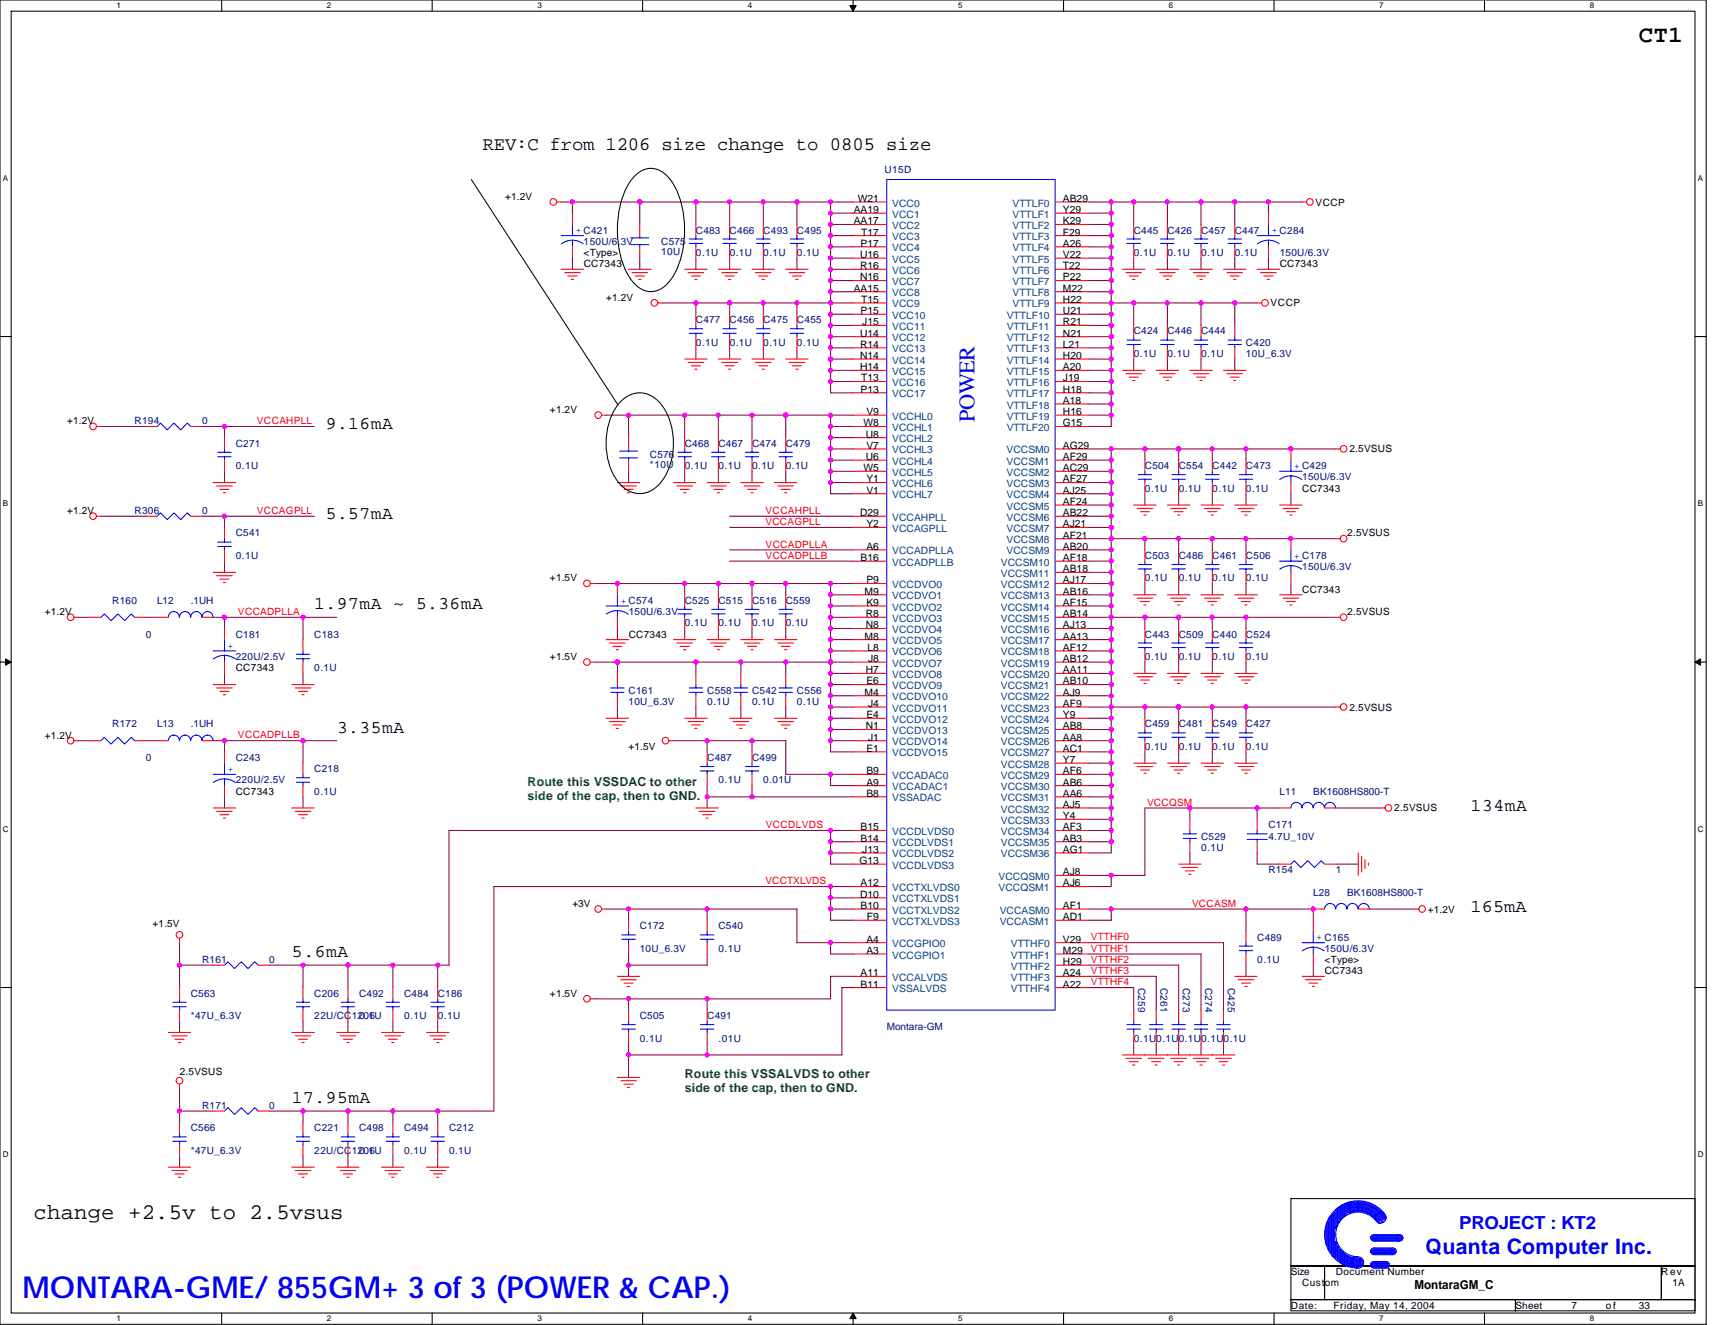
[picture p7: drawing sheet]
<svg xmlns="http://www.w3.org/2000/svg" width="279mm" height="216mm" viewBox="0 0 279 216" stroke-linecap="round" stroke-linejoin="round" font-family="sans-serif">
<defs><g id="words">
<text font-size="4.9" fill="#00f" x="3.6" y="211.5">MONTARA-GME/ 855GM+ 3 of 3 (POWER &amp; CAP.)</text>
<text font-size="3.8" x="267" y="6.8">CT1</text>
<text font-size="3.6" fill="#00f" x="158.7" y="68.7" transform="rotate(-90 158.7 68.7)">POWER</text>
<text font-size="3.6" x="5.5" y="198.6">change +2.5v to 2.5vsus</text>
<text font-size="3.5" fill="#00f" x="232.2" y="204.4">Quanta Computer Inc.</text>
<text font-size="3.1" x="78.6" y="24.4">REV:C from 1206 size change to 0805 size</text>
<g font-size="2.9">
<text x="53.1" y="70">9.16mA</text>
<text x="53.1" y="84.6">5.57mA</text>
<text x="51.2" y="99.3">1.97mA ~ 5.36mA</text>
<text x="54.9" y="119.4">3.35mA</text>
<text x="239.6" y="132.2">134mA</text>
<text x="239.6" y="148.6">165mA</text>
<text x="47.5" y="155.9">5.6mA</text>
<text x="47.5" y="179.7">17.95mA</text>
</g>
<text font-size="2.9" fill="#00f" x="237.7" y="200.2">PROJECT : KT2</text>
<g font-size="2" fill="#008000">
<text x="85.9" y="128">Route this VSSDAC to other</text>
<text x="85.9" y="130.4">side of the cap, then to GND.</text>
<text x="111.5" y="175.6">Route this VSSALVDS to other</text>
<text x="111.5" y="178">side of the cap, then to GND.</text>
</g>
<text font-size="2" x="230.4" y="210">MontaraGM_C</text>
<g font-size="1.7">
<text x="139.1" y="34.7">AA19</text>
<text x="139.7" y="32.9">W21</text>
<text x="173.2" y="32.9">AB29</text>
<text x="173.2" y="34.7">Y29</text>
<text x="139.1" y="36.6">AA17</text>
<text x="140.2" y="40.2">P17</text>
<text x="140.3" y="38.4">T17</text>
<text x="173.2" y="36.6">K29</text>
<text x="173.2" y="38.4">F29</text>
<text x="173.2" y="40.2">A26</text>
<text x="139.1" y="47.5">AA15</text>
<text x="140.1" y="42">U16</text>
<text x="140.1" y="43.9">R16</text>
<text x="140.1" y="45.7">N16</text>
<text x="173.2" y="42">V22</text>
<text x="173.2" y="43.9">T22</text>
<text x="173.2" y="45.7">P22</text>
<text x="173.2" y="47.5">M22</text>
<text x="140.2" y="51.2">P15</text>
<text x="140.3" y="49.3">T15</text>
<text x="140.5" y="53">J15</text>
<text x="173.2" y="51.2">U21</text>
<text x="173.2" y="53">R21</text>
<text x="173.2" y="49.3">H22</text>
<text x="140.1" y="54.8">U14</text>
<text x="140.1" y="56.7">R14</text>
<text x="140.1" y="58.5">N14</text>
<text x="173.2" y="54.8">N21</text>
<text x="173.2" y="56.7">L21</text>
<text x="173.2" y="58.5">H20</text>
<text x="140.1" y="60.3">H14</text>
<text x="140.2" y="64">P13</text>
<text x="140.3" y="62.1">T13</text>
<text x="173.2" y="60.3">A20</text>
<text x="173.2" y="62.1">J19</text>
<text x="173.2" y="64">H18</text>
<text x="173.2" y="65.8">A18</text>
<text x="140.7" y="69.5">W8</text>
<text x="141.1" y="71.3">U8</text>
<text x="141.1" y="67.6">V9</text>
<text x="173.2" y="67.6">H16</text>
<text x="173.2" y="69.5">G15</text>
<text x="140.7" y="76.8">W5</text>
<text x="141.1" y="75">U6</text>
<text x="141.1" y="73.1">V7</text>
<text x="173.2" y="73.1">AG29</text>
<text x="173.2" y="75">AF29</text>
<text x="173.2" y="76.8">AC29</text>
<text x="141.1" y="78.6">Y1</text>
<text x="141.1" y="80.4">V1</text>
<text x="173.2" y="78.6">AF27</text>
<text x="173.2" y="80.4">AJ25</text>
<text x="173.2" y="82.3">AF24</text>
<text x="140.1" y="84.1">D29</text>
<text x="141.1" y="85.9">Y2</text>
<text x="141.1" y="89.6">A6</text>
<text x="173.2" y="84.1">AB22</text>
<text x="173.2" y="85.9">AJ21</text>
<text x="173.2" y="87.8">AF21</text>
<text x="173.2" y="89.6">AB20</text>
<text x="140.2" y="91.4">B16</text>
<text x="141.1" y="95.1">P9</text>
<text x="173.2" y="91.4">AF18</text>
<text x="173.2" y="93.2">AB18</text>
<text x="173.2" y="95.1">AJ17</text>
<text x="140.9" y="96.9">M9</text>
<text x="141.1" y="100.6">R8</text>
<text x="141.1" y="98.7">K9</text>
<text x="173.2" y="96.9">AB16</text>
<text x="173.2" y="98.7">AF15</text>
<text x="173.2" y="100.6">AB14</text>
<text x="140.9" y="104.2">M8</text>
<text x="141.1" y="102.4">N8</text>
<text x="141.3" y="106">L8</text>
<text x="141.4" y="107.9">J8</text>
<text x="173.2" y="102.4">AJ13</text>
<text x="173.2" y="104.2">AA13</text>
<text x="173.2" y="106">AF12</text>
<text x="173.2" y="107.9">AB12</text>
<text x="140.9" y="113.3">M4</text>
<text x="141.1" y="109.7">H7</text>
<text x="141.1" y="111.5">E6</text>
<text x="173.2" y="109.7">AA11</text>
<text x="173.2" y="111.5">AB10</text>
<text x="173.2" y="113.3">AJ9</text>
<text x="141.1" y="118.9">N1</text>
<text x="141.1" y="117">E4</text>
<text x="141.4" y="115.2">J4</text>
<text x="173.2" y="115.2">AF9</text>
<text x="173.2" y="117">Y9</text>
<text x="173.2" y="118.9">AB8</text>
<text x="141.1" y="122.5">E1</text>
<text x="141.4" y="120.7">J1</text>
<text x="173.2" y="120.7">AA8</text>
<text x="173.2" y="122.5">AC1</text>
<text x="173.2" y="124.3">Y7</text>
<text x="141.1" y="126.2">B9</text>
<text x="141.1" y="128">A9</text>
<text x="141.1" y="129.8">B8</text>
<text x="173.2" y="126.2">AF6</text>
<text x="173.2" y="128">AB6</text>
<text x="173.2" y="129.8">AA6</text>
<text x="173.2" y="131.6">AJ5</text>
<text x="140.2" y="135.3">B15</text>
<text x="140.2" y="137.1">B14</text>
<text x="173.2" y="133.5">Y4</text>
<text x="173.2" y="135.3">AF3</text>
<text x="173.2" y="137.1">AB3</text>
<text x="140" y="140.8">G13</text>
<text x="140.5" y="139">J13</text>
<text x="173.2" y="142.6">AJ8</text>
<text x="173.2" y="139">AG1</text>
<text x="140.1" y="146.3">D10</text>
<text x="140.2" y="144.4">A12</text>
<text x="140.2" y="148.1">B10</text>
<text x="141.2" y="149.9">F9</text>
<text x="173.2" y="144.4">AJ6</text>
<text x="173.2" y="148.1">AF1</text>
<text x="173.2" y="149.9">AD1</text>
<text x="141.1" y="153.6">A4</text>
<text x="141.1" y="155.4">A3</text>
<text x="173.2" y="153.6">V29</text>
<text x="173.2" y="155.4">M29</text>
<text x="140.2" y="159.1">A11</text>
<text x="140.2" y="160.9">B11</text>
<text x="173.2" y="157.2">H29</text>
<text x="173.2" y="159.1">A24</text>
<text x="173.2" y="160.9">A22</text>
</g>
<g font-size="1.7" fill="#004080">
<text x="145.4" y="33.7">VCC0</text>
<text x="145.4" y="35.5">VCC1</text>
<text x="165" y="33.7">VTTLF0</text>
<text x="165" y="35.5">VTTLF1</text>
<text x="145.4" y="37.3">VCC2</text>
<text x="145.4" y="39.1">VCC3</text>
<text x="145.4" y="41">VCC4</text>
<text x="165" y="37.3">VTTLF2</text>
<text x="165" y="39.1">VTTLF3</text>
<text x="165" y="41">VTTLF4</text>
<text x="145.4" y="42.8">VCC5</text>
<text x="145.4" y="44.6">VCC6</text>
<text x="145.4" y="46.5">VCC7</text>
<text x="165" y="42.8">VTTLF5</text>
<text x="165" y="44.6">VTTLF6</text>
<text x="165" y="46.5">VTTLF7</text>
<text x="145.4" y="48.3">VCC8</text>
<text x="145.4" y="50.1">VCC9</text>
<text x="145.4" y="51.9">VCC10</text>
<text x="145.4" y="53.8">VCC11</text>
<text x="164" y="51.9">VTTLF10</text>
<text x="164" y="53.8">VTTLF11</text>
<text x="165" y="48.3">VTTLF8</text>
<text x="165" y="50.1">VTTLF9</text>
<text x="145.4" y="55.6">VCC12</text>
<text x="145.4" y="57.4">VCC13</text>
<text x="145.4" y="59.2">VCC14</text>
<text x="164" y="55.6">VTTLF12</text>
<text x="164" y="57.4">VTTLF13</text>
<text x="164" y="59.2">VTTLF14</text>
<text x="145.4" y="61.1">VCC15</text>
<text x="145.4" y="62.9">VCC16</text>
<text x="145.4" y="64.7">VCC17</text>
<text x="164" y="61.1">VTTLF15</text>
<text x="164" y="62.9">VTTLF16</text>
<text x="164" y="64.7">VTTLF17</text>
<text x="145.4" y="68.4">VCCHL0</text>
<text x="145.4" y="70.2">VCCHL1</text>
<text x="164" y="66.6">VTTLF18</text>
<text x="164" y="68.4">VTTLF19</text>
<text x="164" y="70.2">VTTLF20</text>
<text x="145.4" y="72.1">VCCHL2</text>
<text x="145.4" y="73.9">VCCHL3</text>
<text x="145.4" y="75.7">VCCHL4</text>
<text x="145.4" y="77.5">VCCHL5</text>
<text x="164" y="73.9">VCCSM0</text>
<text x="164" y="75.7">VCCSM1</text>
<text x="164" y="77.5">VCCSM2</text>
<text x="145.4" y="79.4">VCCHL6</text>
<text x="145.4" y="81.2">VCCHL7</text>
<text x="164" y="79.4">VCCSM3</text>
<text x="164" y="81.2">VCCSM4</text>
<text x="164" y="83">VCCSM5</text>
<text x="145.4" y="84.9">VCCAHPLL</text>
<text x="145.4" y="86.7">VCCAGPLL</text>
<text x="164" y="84.9">VCCSM6</text>
<text x="164" y="86.7">VCCSM7</text>
<text x="164" y="88.5">VCCSM8</text>
<text x="145.4" y="90.3">VCCADPLLA</text>
<text x="145.4" y="92.2">VCCADPLLB</text>
<text x="145.4" y="95.8">VCCDVO0</text>
<text x="163.1" y="92.2">VCCSM10</text>
<text x="163.1" y="94">VCCSM11</text>
<text x="163.1" y="95.8">VCCSM12</text>
<text x="164" y="90.3">VCCSM9</text>
<text x="145.4" y="97.7">VCCDVO1</text>
<text x="145.4" y="99.5">VCCDVO2</text>
<text x="145.4" y="101.3">VCCDVO3</text>
<text x="163.1" y="97.7">VCCSM13</text>
<text x="163.1" y="99.5">VCCSM14</text>
<text x="163.1" y="101.3">VCCSM15</text>
<text x="145.4" y="103.1">VCCDVO4</text>
<text x="145.4" y="105">VCCDVO5</text>
<text x="145.4" y="106.8">VCCDVO6</text>
<text x="163.1" y="103.1">VCCSM16</text>
<text x="163.1" y="105">VCCSM17</text>
<text x="163.1" y="106.8">VCCSM18</text>
<text x="145.4" y="108.6">VCCDVO7</text>
<text x="145.4" y="110.5">VCCDVO8</text>
<text x="145.4" y="112.3">VCCDVO9</text>
<text x="163.1" y="108.6">VCCSM19</text>
<text x="163.1" y="110.5">VCCSM20</text>
<text x="163.1" y="112.3">VCCSM21</text>
<text x="145.4" y="114.1">VCCDVO10</text>
<text x="145.4" y="116">VCCDVO11</text>
<text x="145.4" y="117.8">VCCDVO12</text>
<text x="145.4" y="119.6">VCCDVO13</text>
<text x="163.1" y="114.1">VCCSM22</text>
<text x="163.1" y="116">VCCSM23</text>
<text x="163.1" y="117.8">VCCSM24</text>
<text x="163.1" y="119.6">VCCSM25</text>
<text x="145.4" y="121.4">VCCDVO14</text>
<text x="145.4" y="123.3">VCCDVO15</text>
<text x="163.1" y="121.4">VCCSM26</text>
<text x="163.1" y="123.3">VCCSM27</text>
<text x="163.1" y="125.1">VCCSM28</text>
<text x="145.4" y="126.9">VCCADAC0</text>
<text x="145.4" y="128.8">VCCADAC1</text>
<text x="145.4" y="130.6">VSSADAC</text>
<text x="163.1" y="126.9">VCCSM29</text>
<text x="163.1" y="128.8">VCCSM30</text>
<text x="163.1" y="130.6">VCCSM31</text>
<text x="145.4" y="136.1">VCCDLVDS0</text>
<text x="145.4" y="137.9">VCCDLVDS1</text>
<text x="163.1" y="132.4">VCCSM32</text>
<text x="163.1" y="134.2">VCCSM33</text>
<text x="163.1" y="136.1">VCCSM34</text>
<text x="163.1" y="137.9">VCCSM35</text>
<text x="145.4" y="139.7">VCCDLVDS2</text>
<text x="145.4" y="141.5">VCCDLVDS3</text>
<text x="162.7" y="143.4">VCCQSM0</text>
<text x="163.1" y="139.7">VCCSM36</text>
<text x="145.4" y="145.2">VCCTXLVDS0</text>
<text x="145.4" y="147">VCCTXLVDS1</text>
<text x="145.4" y="148.9">VCCTXLVDS2</text>
<text x="162.7" y="145.2">VCCQSM1</text>
<text x="162.9" y="148.9">VCCASM0</text>
<text x="145.4" y="150.7">VCCTXLVDS3</text>
<text x="145.4" y="154.3">VCCGPIO0</text>
<text x="162.9" y="150.7">VCCASM1</text>
<text x="164.7" y="154.3">VTTHF0</text>
<text x="145.4" y="159.8">VCCALVDS</text>
<text x="145.4" y="156.2">VCCGPIO1</text>
<text x="145.4" y="161.7">VSSALVDS</text>
<text x="164.7" y="156.2">VTTHF1</text>
<text x="164.7" y="158">VTTHF2</text>
<text x="164.7" y="159.8">VTTHF3</text>
<text x="164.7" y="161.7">VTTHF4</text>
</g>
<g font-size="1.6" fill="#000080">
<text x="144.1" y="28.2">U15D</text>
<text x="95.1" y="39.9">150U/6.3V</text>
<text x="107.7" y="39.9">C575</text>
<text x="107.7" y="41.5">10U</text>
<text x="113.4" y="38.1">C483</text>
<text x="113.4" y="41.7">0.1U</text>
<text x="118.9" y="38.1">C466</text>
<text x="118.9" y="41.7">0.1U</text>
<text x="124.4" y="38.1">C493</text>
<text x="124.4" y="41.7">0.1U</text>
<text x="129.8" y="38.1">C495</text>
<text x="129.8" y="41.7">0.1U</text>
<text x="184.7" y="38.1">C445</text>
<text x="184.7" y="41.7">0.1U</text>
<text x="190.2" y="38.1">C426</text>
<text x="190.2" y="41.7">0.1U</text>
<text x="195.7" y="38.1">C457</text>
<text x="195.7" y="41.7">0.1U</text>
<text x="201.2" y="38.1">C447</text>
<text x="201.2" y="41.7">0.1U</text>
<text x="208.5" y="41.7">150U/6.3V</text>
<text x="113.4" y="52.7">C477</text>
<text x="118.9" y="52.7">C456</text>
<text x="124.4" y="52.7">C475</text>
<text x="129.8" y="52.7">C455</text>
<text x="113.4" y="56.3">0.1U</text>
<text x="118.9" y="56.3">0.1U</text>
<text x="124.4" y="56.3">0.1U</text>
<text x="129.8" y="56.3">0.1U</text>
<text x="184.7" y="54.5">C424</text>
<text x="184.7" y="58.2">0.1U</text>
<text x="190.2" y="54.5">C446</text>
<text x="190.2" y="58.2">0.1U</text>
<text x="195.7" y="54.5">C444</text>
<text x="195.7" y="58.2">0.1U</text>
<text x="203" y="56.3">C420</text>
<text x="203" y="58.2">10U_6.3V</text>
<text x="21.9" y="69.1">R194</text>
<text x="32.9" y="69.1">0</text>
<text x="38.4" y="72.8">C271</text>
<text x="38.4" y="76.5">0.1U</text>
<text x="105.9" y="74.6">C576</text>
<text x="105.9" y="76.3">*10U</text>
<text x="111.5" y="72.8">C468</text>
<text x="111.5" y="76.5">0.1U</text>
<text x="117" y="72.8">C467</text>
<text x="117" y="76.5">0.1U</text>
<text x="122.5" y="72.8">C474</text>
<text x="122.5" y="76.5">0.1U</text>
<text x="128" y="72.8">C479</text>
<text x="128" y="76.5">0.1U</text>
<text x="186.5" y="76.5">C504</text>
<text x="192" y="76.5">C554</text>
<text x="197.5" y="76.5">C442</text>
<text x="203" y="76.5">C473</text>
<text x="21.9" y="83.8">R306</text>
<text x="32.9" y="83.8">0</text>
<text x="186.5" y="80.1">0.1U</text>
<text x="192" y="80.1">0.1U</text>
<text x="197.5" y="80.1">0.1U</text>
<text x="203" y="80.1">0.1U</text>
<text x="212.2" y="78.3">150U/6.3V</text>
<text x="38.4" y="87.4">C541</text>
<text x="38.4" y="91.1">0.1U</text>
<text x="186.5" y="91.1">C503</text>
<text x="186.5" y="94.7">0.1U</text>
<text x="192" y="91.1">C486</text>
<text x="192" y="94.7">0.1U</text>
<text x="197.5" y="91.1">C461</text>
<text x="197.5" y="94.7">0.1U</text>
<text x="203" y="91.1">C506</text>
<text x="203" y="94.7">0.1U</text>
<text x="212.2" y="92.9">150U/6.3V</text>
<text x="18.3" y="98.4">R160</text>
<text x="25.6" y="98.4">L12</text>
<text x="31.1" y="98.4">.1UH</text>
<text x="102.4" y="100.2">150U/6.3V</text>
<text x="111.5" y="98.4">C525</text>
<text x="117" y="98.4">C515</text>
<text x="122.5" y="98.4">C516</text>
<text x="128" y="98.4">C559</text>
<text x="23.8" y="103.9">0</text>
<text x="38.4" y="103.9">C181</text>
<text x="38.4" y="107.5">220U/2.5V</text>
<text x="51.2" y="103.9">C183</text>
<text x="111.5" y="102.1">0.1U</text>
<text x="117" y="102.1">0.1U</text>
<text x="122.5" y="102.1">0.1U</text>
<text x="128" y="102.1">0.1U</text>
<text x="186.5" y="103.9">C443</text>
<text x="186.5" y="107.5">0.1U</text>
<text x="192" y="103.9">C509</text>
<text x="192" y="107.5">0.1U</text>
<text x="197.5" y="103.9">C440</text>
<text x="197.5" y="107.5">0.1U</text>
<text x="203" y="103.9">C524</text>
<text x="203" y="107.5">0.1U</text>
<text x="51.2" y="109.4">0.1U</text>
<text x="102.4" y="113">C161</text>
<text x="115.2" y="113">C558</text>
<text x="122.5" y="113">C542</text>
<text x="129.8" y="113">C556</text>
<text x="18.3" y="118.5">R172</text>
<text x="25.6" y="118.5">L13</text>
<text x="31.1" y="118.5">.1UH</text>
<text x="102.4" y="114.9">10U_6.3V</text>
<text x="115.2" y="114.9">0.1U</text>
<text x="122.5" y="114.9">0.1U</text>
<text x="129.8" y="114.9">0.1U</text>
<text x="186.5" y="118.5">C459</text>
<text x="192" y="118.5">C481</text>
<text x="197.5" y="118.5">C549</text>
<text x="203" y="118.5">C427</text>
<text x="23.8" y="124">0</text>
<text x="38.4" y="124">C243</text>
<text x="51.2" y="125.8">C218</text>
<text x="115.2" y="124">C487</text>
<text x="122.5" y="124">C499</text>
<text x="186.5" y="122.2">0.1U</text>
<text x="192" y="122.2">0.1U</text>
<text x="197.5" y="122.2">0.1U</text>
<text x="203" y="122.2">0.1U</text>
<text x="38.4" y="127.7">220U/2.5V</text>
<text x="51.2" y="129.5">0.1U</text>
<text x="117" y="127.7">0.1U</text>
<text x="124.4" y="127.7">0.01U</text>
<text x="208.5" y="129.5">L11</text>
<text x="214" y="129.5">BK1608HS800-T</text>
<text x="195.7" y="136.8">C529</text>
<text x="206.7" y="135">C171</text>
<text x="206.7" y="136.8">4.7U_10V</text>
<text x="195.7" y="138.6">0.1U</text>
<text x="206.7" y="142.3">R154</text>
<text x="217.6" y="142.3">1</text>
<text x="214" y="145.9">L28</text>
<text x="219.5" y="145.9">BK1608HS800-T</text>
<text x="104.2" y="151.4">C172</text>
<text x="104.2" y="155.1">10U_6.3V</text>
<text x="117" y="151.4">C540</text>
<text x="117" y="155.1">0.1U</text>
<text x="204.8" y="153.3">C489</text>
<text x="215.8" y="155.1">150U/6.3V</text>
<text x="32.9" y="156.9">R161</text>
<text x="43.9" y="156.9">0</text>
<text x="185.4" y="160.9" transform="rotate(90 185.4 160.9)">C259</text>
<text x="189" y="160.9" transform="rotate(90 189 160.9)">C261</text>
<text x="192.7" y="160.9" transform="rotate(90 192.7 160.9)">C273</text>
<text x="196.4" y="160.9" transform="rotate(90 196.4 160.9)">C274</text>
<text x="200" y="160.9" transform="rotate(90 200 160.9)">C425</text>
<text x="204.8" y="156.9">0.1U</text>
<text x="31.1" y="162.4">C563</text>
<text x="31.1" y="166.1">*47U_6.3V</text>
<text x="51.2" y="162.4">C206</text>
<text x="51.2" y="166.1">22U/CC1206</text>
<text x="58.5" y="162.4">C492</text>
<text x="58.5" y="166.1">0.1U</text>
<text x="65.8" y="162.4">C484</text>
<text x="65.8" y="166.1">0.1U</text>
<text x="71.3" y="162.4">C186</text>
<text x="71.3" y="166.1">0.1U</text>
<text x="104.2" y="166.1">C505</text>
<text x="115.2" y="166.1">C491</text>
<text x="144.5" y="167.9">Montara-GM</text>
<text x="104.2" y="169.7">0.1U</text>
<text x="117" y="169.7">.01U</text>
<text x="184.7" y="169.7">0.1U0.1U0.1U0.1U0.1U</text>
<text x="31.1" y="184.4">C566</text>
<text x="32.9" y="180.7">R171</text>
<text x="43.9" y="180.7">0</text>
<text x="51.2" y="184.4">C221</text>
<text x="58.5" y="184.4">C498</text>
<text x="65.8" y="184.4">C494</text>
<text x="73.2" y="184.4">C212</text>
<text x="31.1" y="188">*47U_6.3V</text>
<text x="51.2" y="188">22U/CC1206</text>
<text x="58.5" y="188">0.1U</text>
<text x="65.8" y="188">0.1U</text>
<text x="73.2" y="188">0.1U</text>
</g>
<g font-size="1.6">
<text x="82.3" y="32.6">+1.2V</text>
<text x="214.3" y="33.5">VCCP</text>
<text x="95.1" y="41.7">&lt;Type&gt;</text>
<text x="95.1" y="43.5">CC7343</text>
<text x="208.5" y="43.5">CC7343</text>
<text x="98.7" y="49">+1.2V</text>
<text x="207" y="49.9">VCCP</text>
<text x="11" y="69.1">+1.2V</text>
<text x="89.6" y="67.3">+1.2V</text>
<text x="219.8" y="73.7">2.5VSUS</text>
<text x="11" y="83.8">+1.2V</text>
<text x="212.2" y="80.1">CC7343</text>
<text x="219.5" y="87.4">2.5VSUS</text>
<text x="89.6" y="94.7">+1.5V</text>
<text x="7.3" y="100.2">+1.2V</text>
<text x="212.2" y="96.6">CC7343</text>
<text x="219.5" y="100.2">2.5VSUS</text>
<text x="89.6" y="107.5">+1.5V</text>
<text x="102.4" y="103.9">CC7343</text>
<text x="38.4" y="109.4">CC7343</text>
<text x="219.8" y="115.8">2.5VSUS</text>
<text x="7.3" y="120.4">+1.2V</text>
<text x="102.4" y="122.2">+1.5V</text>
<text x="38.4" y="129.5">CC7343</text>
<text x="227.1" y="132.2">2.5VSUS</text>
<text x="93.3" y="147.8">+3V</text>
<text x="232.6" y="148.7">+1.2V</text>
<text x="24.9" y="151.1">+1.5V</text>
<text x="215.8" y="156.9">&lt;Type&gt;</text>
<text x="215.8" y="158.8">CC7343</text>
<text x="89.6" y="162.4">+1.5V</text>
<text x="29.3" y="175.2">2.5VSUS</text>
<text x="210.3" y="207.8">Size</text>
<text x="212.1" y="209.6">Custom</text>
<text x="217.6" y="207.8">Document Number</text>
<text x="270.7" y="207.8">R ev</text>
<text x="272.5" y="209.6">1A</text>
<text x="210.3" y="213.3">Date:</text>
<text x="217.3" y="213.3">Friday, May 14, 2004</text>
<text x="246.9" y="213.3">Sheet</text>
<text x="256" y="213.3">7</text>
<text x="261.6" y="213.3">of</text>
<text x="267" y="213.3">33</text>
</g>
<g font-size="1.6" fill="#00f">
<text x="93.8" y="38">+ C421</text>
<text x="207.2" y="38">+ C284</text>
<text x="210.9" y="76.4">+ C429</text>
<text x="210.9" y="91.1">+ C178</text>
<text x="101.1" y="98.4">+ C574</text>
<text x="37.1" y="105.7">+</text>
<text x="37.1" y="125.8">+</text>
<text x="214.5" y="153.2">+ C165</text>
</g>
<g font-size="1.6" fill="#f00">
<text x="41.9" y="69.1">VCCAHPLL</text>
<text x="41.9" y="83.8">VCCAGPLL</text>
<text x="124.7" y="83.8">VCCAHPLL</text>
<text x="124.7" y="85.6">VCCAGPLL</text>
<text x="124.7" y="89.2">VCCADPLLA</text>
<text x="124.7" y="91.1">VCCADPLLB</text>
<text x="38.8" y="100.2">VCCADPLLA</text>
<text x="38.8" y="120.3">VCCADPLLB</text>
<text x="186.9" y="131.3">VCCQSM</text>
<text x="124.8" y="135">VCCDLVDS</text>
<text x="124.7" y="144.1">VCCTXLVDS</text>
<text x="194.2" y="147.8">VCCASM</text>
<text x="177.7" y="155.1">VTTHF1</text>
<text x="177.7" y="153.2">VTTHF0</text>
<text x="177.7" y="160.6">VTTHF4</text>
<text x="177.7" y="158.7">VTTHF3</text>
<text x="177.7" y="156.9">VTTHF2</text>
</g>
<g font-size="1.3">
<text x="19" y="1.4">1</text>
<text x="53.3" y="1.4">2</text>
<text x="87.5" y="1.4">3</text>
<text x="121.8" y="1.4">4</text>
<text x="156.1" y="1.4">5</text>
<text x="190.4" y="1.4">6</text>
<text x="224.7" y="1.4">7</text>
<text x="259" y="1.4">8</text>
<text x=".5" y="29.5">A</text>
<text x="276.6" y="29.5">A</text>
<text x=".5" y="82.5">B</text>
<text x="276.6" y="82.5">B</text>
<text x=".5" y="135.6">C</text>
<text x="276.6" y="135.6">C</text>
<text x=".5" y="188.6">D</text>
<text x="276.6" y="188.6">D</text>
<text x="19" y="215.3">1</text>
<text x="53.3" y="215.3">2</text>
<text x="87.5" y="215.3">3</text>
<text x="121.8" y="215.3">4</text>
<text x="156.1" y="215.3">5</text>
<text x="190.4" y="215.3">6</text>
<text x="224.7" y="215.3">7</text>
<text x="259" y="215.3">8</text>
</g>
</g></defs>
<path d="M0 0h278v215.8h-278zM1.8 1.8h274.3v212.2h-274.3z" fill="none" stroke="#000" stroke-width=".17"/>
<g fill="#fff">
<path d="M19 .2h.7v1.5h-.7z"/>
<path d="M19 214.1h.7v1.5h-.7z"/>
</g>
<path d="M36.1 0v1.8M36.1 214v1.8" fill="none" stroke="#000" stroke-width=".17"/>
<g fill="#fff">
<path d="M53.3 .2h.7v1.5h-.7z"/>
<path d="M53.3 214.1h.7v1.5h-.7z"/>
</g>
<path d="M70.4 0v1.8M70.4 214v1.8" fill="none" stroke="#000" stroke-width=".17"/>
<g fill="#fff">
<path d="M87.5 .2h.8v1.5h-.8z"/>
<path d="M87.5 214.1h.8v1.5h-.8z"/>
</g>
<path d="M104.7 0v1.8M104.7 214v1.8" fill="none" stroke="#000" stroke-width=".17"/>
<g fill="#fff">
<path d="M121.8 .2h.8v1.5h-.8z"/>
<path d="M121.8 214.1h.8v1.5h-.8z"/>
</g>
<path d="M139 0v1.8M139 214v1.8" fill="none" stroke="#000" stroke-width=".17"/>
<path d="M138.5 .9h1l-.5 .9zM139 214l.5 .9h-1z" fill="#000" stroke="#000" stroke-width=".16"/>
<g fill="#fff">
<path d="M156.1 .2h.7v1.5h-.7z"/>
<path d="M156.1 214.1h.7v1.5h-.7z"/>
</g>
<path d="M173.3 0v1.8M173.3 214v1.8" fill="none" stroke="#000" stroke-width=".17"/>
<g fill="#fff">
<path d="M190.4 .2h.7v1.5h-.7z"/>
<path d="M190.4 214.1h.7v1.5h-.7z"/>
</g>
<path d="M207.6 0v1.8M207.6 214v1.8" fill="none" stroke="#000" stroke-width=".17"/>
<g fill="#fff">
<path d="M224.7 .2h.7v1.5h-.7z"/>
<path d="M224.7 214.1h.7v1.5h-.7z"/>
</g>
<path d="M241.9 0v1.8M241.9 214v1.8" fill="none" stroke="#000" stroke-width=".17"/>
<g fill="#fff">
<path d="M259 .2h.7v1.5h-.7z"/>
<path d="M259 214.1h.7v1.5h-.7z"/>
<path d="M.5 28.3h.8v1.5h-.8z"/>
<path d="M276.6 28.3h.9v1.5h-.9z"/>
<path d="M.5 81.3h.8v1.5h-.8z"/>
<path d="M276.6 81.3h.9v1.5h-.9z"/>
</g>
<path d="M0 54.8h1.8M276.1 54.8h1.9" fill="none" stroke="#000" stroke-width=".17"/>
<g fill="#fff">
<path d="M.5 134.4h.9v1.4h-.9z"/>
<path d="M276.6 134.4h1v1.4h-1z"/>
</g>
<path d="M0 107.9h1.8M276.1 107.9h1.9" fill="none" stroke="#000" stroke-width=".17"/>
<path d="M.9 107.4l.9 .5-.9 .5zM276.1 107.9l1-.5v1z" fill="#000" stroke="#000" stroke-width=".16"/>
<g fill="#fff">
<path d="M.5 187.4h.9v1.5h-.9z"/>
<path d="M276.6 187.4h1v1.5h-1z"/>
</g>
<path d="M76.8 29.3l23.8 36.5M103.3 28.8a3.5 3.5 0 0 1 5.5 0 13.1 13.1 0 0 1 2.7 8.7 13.2 13.2 0 0 1-2.7 8.6 3.5 3.5 0 0 1-5.5 0 13.2 13.2 0 0 1-2.7-8.6 13.1 13.1 0 0 1 2.7-8.7zM101.2 65.3a4.2 4.2 0 0 1 6.6 .7 11.1 11.1 0 0 1 0 12.4 4.2 4.2 0 0 1-7.2 0 11.2 11.2 0 0 1 0-12.4zM0 160.9h1.8M276.1 160.9h1.9M210.3 195.3h65.8v11h-65.8zM210.3 206.3h5.5v5.5h-5.5zM210.3 211.8h36.6v1.8h-36.6zM215.8 206.3h54.9v5.5h-54.9zM246.9 211.8h29.2v1.8h-29.2zM270.7 206.3h5.4v5.5h-5.4z" fill="none" stroke="#000" stroke-width=".17"/>
<g fill="none" stroke="#800040" stroke-width=".17">
<path d="M91.4 32.9h47.6M93.3 32.9v1.8M104.2 32.9v3.7M113.4 32.9v3.7M118.9 32.9v3.7M124.4 32.9v3.7M129.8 32.9v3.7M135.3 38.4h3.7M135.3 34.7h3.7M135.3 32.9v31.1h3.7M135.3 36.6h3.7M177.4 38.4h3.6"/>
<path d="M177.4 34.7h3.6M177.4 36.6h3.6M177.4 32.9h34.7M181 32.9v36.6h-3.6M184.7 32.9v3.7M190.2 32.9v3.7M195.7 32.9v3.7M201.2 32.9v3.7M206.7 32.9v1.8M93.3 42.1v1.8M104.2 42.1v1.8M107.9 49.4h31.1"/>
<path d="M113.4 42.1v1.8M113.4 49.4v1.8M113.4 56.7v1.8M118.9 42.1v1.8M118.9 49.4v1.8M118.9 56.7v1.8M124.4 42.1v1.8M124.4 49.4v1.8M124.4 56.7v1.8M129.8 42.1v1.8M129.8 49.4v1.8M129.8 56.7v1.8"/>
<path d="M135.3 42.1h3.7M135.3 47.5h3.7M135.3 56.7h3.7M135.3 40.2h3.7M135.3 43.9h3.7M135.3 54.9h3.7M135.3 45.7h3.7M135.3 53h3.7M135.3 58.5h3.7M135.3 51.2h3.7M177.4 42.1h3.6M177.4 47.5h3.6"/>
<path d="M177.4 56.7h3.6M177.4 40.2h3.6M177.4 43.9h3.6M177.4 54.9h3.6M177.4 45.7h3.6M177.4 49.4h27.4M177.4 53h3.6M177.4 58.5h3.6M177.4 51.2h3.6M184.7 42.1v1.8M184.7 49.4v3.6M184.7 58.5v1.8"/>
<path d="M190.2 42.1v1.8M190.2 49.4v3.6M190.2 58.5v1.8M195.7 42.1v1.8M195.7 49.4v3.6M195.7 58.5v1.8M201.2 42.1v1.8M201.2 49.4v3.6M201.2 58.5v1.8M206.7 42.1v1.8M16.4 69.5h7.4M32.9 69.5h18.3"/>
<path d="M36.6 69.5v1.8M36.6 76.8v1.8M98.7 67.6h23.8M102.4 67.6v3.7M102.4 76.8v1.8M111.5 67.6v3.7M111.5 76.8v1.8M117 67.6v3.7M117 76.8v1.8M122.5 67.6h5.5v3.7M122.5 67.6v3.7M122.5 76.8v1.8"/>
<path d="M128 76.8v1.8M128 67.6h11M135.3 67.6v12.9h3.7M135.3 69.5h3.7M135.3 60.3h3.7M135.3 62.2h3.7M135.3 73.2h3.7M135.3 78.6h3.7M135.3 75h3.7M135.3 76.8h3.7M135.3 71.3h3.7M177.4 67.6h3.6"/>
<path d="M177.4 64h3.6M177.4 60.3h3.6M177.4 62.2h3.6M177.4 65.8h3.6M177.4 73.2h40.2M177.4 78.6h3.6M177.4 75h3.6M177.4 76.8h3.6M181 73.2v10.9M186.5 73.2v1.8M192 73.2v1.8M197.5 73.2v1.8"/>
<path d="M203 73.2v1.8M16.4 84.1h7.4M32.9 84.1h18.3M36.6 84.1v1.8M36.6 91.4v1.9M96.9 95.1h20.1M111.5 95.1v1.8M117 95.1h5.5v1.8M117 95.1v1.8M118.9 84.1h20.1M118.9 85.9h20.1M118.9 89.6h20.1"/>
<path d="M118.9 91.4h20.1M122.5 95.1h5.5v1.8M128 95.1h11M135.3 95.1v27.4h3.7M135.3 98.7h3.7M135.3 96.9h3.7M177.4 84.1h3.6M177.4 89.6h3.6M177.4 91.4h3.6M177.4 95.1h3.6M177.4 82.3h3.6M177.4 87.8h40.2"/>
<path d="M177.4 98.7h3.6M177.4 96.9h3.6M177.4 80.5h3.6M177.4 93.3h3.6M181 84.1v1.8h-3.6M181 85.9v53.1h-3.6M186.5 80.5v1.8M186.5 87.8v1.8M186.5 95.1v1.8M192 80.5v1.8M192 87.8v1.8M192 95.1v1.8"/>
<path d="M197.5 80.5v1.8M197.5 87.8v1.8M197.5 95.1v1.8M203 80.5v1.8M203 87.8v1.8M203 95.1v1.8M210.3 80.5v1.8M210.3 95.1v1.8M12.8 100.6h1.8M23.8 100.6h1.8M34.7 100.6h20.2M36.6 100.6v1.8"/>
<path d="M36.6 109.7v1.8M49.4 100.6v3.6M49.4 109.7v1.8M96.9 107.9h23.8M100.6 102.4v1.8M100.6 107.9v1.8M100.6 115.2v1.8M111.5 102.4v1.8M113.4 107.9v1.8M113.4 115.2v1.8M117 102.4v1.8M120.7 107.9h7.3v1.8"/>
<path d="M120.7 107.9v1.8M120.7 115.2v1.8M122.5 102.4v1.8M128 102.4v1.8M128 115.2v1.8M128 107.9h11M135.3 117h3.7M135.3 113.4h3.7M135.3 104.2h3.7M135.3 100.6h3.7M135.3 118.9h3.7M135.3 102.4h3.7"/>
<path d="M135.3 111.5h3.7M135.3 109.7h3.7M135.3 115.2h3.7M135.3 106.1h3.7M177.4 117h3.6M177.4 113.4h3.6M177.4 104.2h3.6M177.4 107.9h3.6M177.4 100.6h40.2M177.4 118.9h3.6M177.4 102.4h3.6M177.4 111.5h3.6"/>
<path d="M177.4 109.7h3.6M177.4 115.2h40.2M177.4 106.1h3.6M186.5 100.6v1.8M186.5 107.9v1.8M186.5 115.2v1.8M192 100.6v1.8M192 107.9v1.8M192 115.2v1.8M197.5 100.6v1.8M197.5 107.9v1.8M197.5 115.2v1.8"/>
<path d="M203 100.6v1.8M203 107.9v1.8M203 115.2v1.8M12.8 120.7h1.8M23.8 120.7h1.8M34.7 120.7h1.9v1.8M36.6 120.7h18.3M36.6 129.8v1.9M49.4 120.7v3.7M49.4 129.8v1.9M109.7 120.7h18.3v5.5h11M115.2 120.7v1.8"/>
<path d="M115.2 128v3.7M115.2 129.8h23.8M122.5 120.7v1.8M122.5 128v1.8M135.3 126.2v1.8h3.7M135.3 135.3v5.5h3.7M135.3 120.7h3.7M135.3 137.2h3.7M135.3 139h3.7M139 135.3h-65.8v22h-1.9M177.4 128h3.6M177.4 122.5h3.6"/>
<path d="M177.4 120.7h3.6M177.4 131.7h3.6M177.4 135.3h3.6M177.4 137.2h3.6M177.4 124.4h3.6M177.4 126.2h3.6M177.4 129.8h3.6M177.4 133.5h3.6M186.5 122.5v1.9M192 122.5v1.9M193.8 131.7v1.8M193.8 139v1.8"/>
<path d="M197.5 122.5v1.9M203 122.5v1.9M204.8 139v1.8h3.7M204.8 131.7v1.8M208.5 131.7h-22v10.9h-9.1M217.6 131.7h7.3M29.3 153.6v3.7h5.4M29.3 157.3v3.6M43.9 157.3h20.1M49.4 157.3v3.6M56.7 157.3v3.6M64 157.3h7.3v3.6"/>
<path d="M64 157.3v3.6M98.7 148.1h31.1v5.5h9.2M102.4 148.1v1.8M102.4 155.4v3.7M115.2 155.4v1.9h-12.8M115.2 148.1v1.8M135.3 144.5v5.4h3.7M135.3 153.6v1.8h3.7M135.3 148.1h3.7M135.3 146.3h3.7M139 159.1h-3.7v3.7h-38.4M139 144.5h-58.5v36.5h-36.6"/>
<path d="M177.4 155.4h18.3v9.2M177.4 159.1h11v5.5M177.4 157.3h14.6v7.3M177.4 153.6h21.9v11M177.4 148.1h36.6v1.8M181 142.6v1.9h-3.6M181 148.1v1.8h-3.6M203 148.1v3.7M203 157.3v1.8M214 157.3v1.8M217.6 140.8h3.7M223.1 148.1h7.3"/>
<path d="M29.3 177.4v3.6h5.4M29.3 166.4v1.8M49.4 166.4v1.8M56.7 166.4v1.8M64 166.4v1.8M71.3 166.4v1.8M102.4 162.8v1.8M102.4 170.1v5.5M115.2 162.8v1.8M115.2 170.1v1.8M139 160.9h-1.8v11h-34.8M177.4 160.9h7.3v3.7"/>
<path d="M184.7 170.1v1.8M188.4 170.1v1.8M192 170.1v1.8M195.7 170.1v1.8M199.3 170.1v1.8M29.3 181v1.9M29.3 188.4v1.8M49.4 181v1.9M49.4 188.4v1.8M56.7 181v1.9M56.7 188.4v1.8M64 181v1.9"/>
<path d="M64 188.4v1.8M71.3 181v1.9M71.3 188.4v1.8"/>
</g>
<g fill="none" stroke="#f00" stroke-width=".17">
<path d="M90.7 32.9h.7M93.3 34.7v1.9M104.2 36.6v1.8M113.4 36.6v1.8M118.9 36.6v1.8M124.4 36.6v1.8M129.8 36.6v1.8M139 32.9h5.5M139 34.7h5.5M139 36.6h5.5M139 38.4h5.5M171.9 32.9h5.5"/>
<path d="M171.9 34.7h5.5M171.9 36.6h5.5M171.9 38.4h5.5M184.7 36.6v1.8M190.2 36.6v1.8M195.7 36.6v1.8M201.2 36.6v1.8M206.7 34.7v1.9M212.1 32.9h.8M91.4 43.9h3.7M92 44.4h2.5M92.5 45h1.5"/>
<path d="M93.1 45.5h.4M93.3 40.2v1.9M102.4 43.9h3.7M103 44.4h2.5M103.5 45h1.5M104.1 45.5h.3M104.2 40.2v1.9M107.2 49.4h.7M111.5 43.9h3.7M111.5 58.5h3.7M112.1 44.4h2.6M112.1 59.1h2.6"/>
<path d="M112.6 45h1.5M112.6 59.6h1.5M113.2 45.5h.4M113.4 40.2v1.9M113.4 51.2v1.8M113.4 54.9v1.8M117 43.9h3.7M117 58.5h3.7M117.6 44.4h2.5M117.6 59.1h2.5M118.1 45h1.5M118.1 59.6h1.5"/>
<path d="M118.7 45.5h.3M118.9 40.2v1.9M118.9 51.2v1.8M118.9 54.9v1.8M122.5 43.9h3.7M122.5 58.5h3.7M123.1 44.4h2.5M123.1 59.1h2.5M123.6 45h1.5M123.6 59.6h1.5M124.2 45.5h.3M124.4 40.2v1.9"/>
<path d="M124.4 51.2v1.8M124.4 54.9v1.8M128 43.9h3.7M128 58.5h3.7M128.6 44.4h2.5M128.6 59.1h2.5M129.1 45h1.5M129.1 59.6h1.5M129.6 45.5h.4M129.8 40.2v1.9M129.8 51.2v1.8M129.8 54.9v1.8"/>
<path d="M139 43.9h5.5M139 49.4h5.5M139 58.5h5.5M139 40.2h5.5M139 42.1h5.5M139 45.7h5.5M139 47.5h5.5M139 51.2h5.5M139 53h5.5M139 54.9h5.5M139 56.7h5.5M171.9 43.9h5.5"/>
<path d="M171.9 49.4h5.5M171.9 58.5h5.5M171.9 40.2h5.5M171.9 42.1h5.5M171.9 45.7h5.5M171.9 47.5h5.5M171.9 51.2h5.5M171.9 53h5.5M171.9 54.9h5.5M171.9 56.7h5.5M182.9 43.9h3.6M183.4 44.4h2.6"/>
<path d="M184 45h1.4M184.5 45.5h.4M184.7 40.2v1.9M184.7 53v1.9M184.7 56.7v1.8M188.4 43.9h3.6M188.9 44.4h2.6M189.5 45h1.4M190 45.5h.4M190.2 40.2v1.9M190.2 53v1.9M190.2 56.7v1.8"/>
<path d="M193.8 43.9h3.7M194.4 44.4h2.6M194.9 45h1.5M195.5 45.5h.4M195.7 40.2v1.9M195.7 53v1.9M195.7 56.7v1.8M199.3 43.9h3.7M199.9 44.4h2.5M200.4 45h1.5M201 45.5h.3M201.2 40.2v1.9"/>
<path d="M201.2 53v1.9M201.2 56.7v1.8M204.8 43.9h3.7M204.8 49.4h.7M205.4 44.4h2.5M205.9 45h1.5M206.5 45.5h.3M206.7 40.2v1.9M15.7 69.5h.7M23.8 69.5h1.8M31.1 69.5h1.8M34.7 78.6h3.7"/>
<path d="M35.3 79.2h2.5M35.8 79.7h1.5M36.6 71.3v1.9M36.6 75v1.8M98 67.6h.7M100.6 78.6h3.6M101.1 79.2h2.6M101.7 79.7h1.4M102.4 71.3v1.9M102.4 75v1.8M109.7 78.6h3.7M110.3 79.2h2.5"/>
<path d="M110.8 79.7h1.5M111.5 71.3v1.9M111.5 75v1.8M113.2 60.2h.4M115.2 78.6h3.7M115.8 79.2h2.5M116.3 79.7h1.5M117 71.3v1.9M117 75v1.8M118.7 60.2h.3M120.7 78.6h3.7M121.2 79.2h2.6"/>
<path d="M121.8 79.7h1.5M122.5 71.3v1.9M122.5 75v1.8M124.2 60.2h.3M126.2 78.6h3.6M126.7 79.2h2.6M127.3 79.7h1.4M128 71.3v1.9M128 75v1.8M129.6 60.2h.4M139 78.6h5.5M139 67.6h5.5"/>
<path d="M139 73.2h5.5M139 69.5h5.5M139 60.3h5.5M139 62.2h5.5M139 64h5.5M139 71.3h5.5M139 75h5.5M139 76.8h5.5M171.9 78.6h5.5M171.9 67.6h5.5M171.9 73.2h5.5M171.9 69.5h5.5"/>
<path d="M171.9 60.3h5.5M171.9 62.2h5.5M171.9 64h5.5M171.9 65.8h5.5M171.9 75h5.5M171.9 76.8h5.5M182.9 60.3h3.6M183.4 60.9h2.6M184 61.4h1.4M184.5 62h.4M186.5 75v1.8M186.5 78.6v1.9"/>
<path d="M188.4 60.3h3.6M188.9 60.9h2.6M189.5 61.4h1.4M190 62h.4M192 75v1.8M192 78.6v1.9M193.8 60.3h3.7M194.4 60.9h2.6M194.9 61.4h1.5M195.5 62h.4M197.5 75v1.8M197.5 78.6v1.9"/>
<path d="M199.3 60.3h3.7M199.9 60.9h2.5M200.4 61.4h1.5M201 62h.3M203 75v1.8M203 78.6v1.9M210.3 73.2v1.8M210.3 78.6v1.9M217.6 73.2h.8M15.7 84.1h.7M23.8 84.1h1.8M31.1 84.1h1.8"/>
<path d="M34.7 93.3h3.7M35.3 93.8h2.5M35.8 94.4h1.5M36.4 80.3h.3M36.4 94.9h.3M36.6 85.9v1.9M36.6 89.6v1.8M96.2 95.1h.7M100.6 95.1v1.8M102.2 80.3h.4M111.4 80.3h.3M111.5 96.9v1.8"/>
<path d="M116.9 80.3h.3M117 96.9v1.8M122.3 80.3h.4M122.5 96.9v1.8M127.8 80.3h.4M128 96.9v1.8M139 95.1h5.5M139 84.1h5.5M139 96.9h5.5M139 80.5h5.5M139 85.9h5.5M139 89.6h5.5"/>
<path d="M139 91.4h5.5M139 98.7h5.5M171.9 95.1h5.5M171.9 82.3h5.5M171.9 87.8h5.5M171.9 84.1h5.5M171.9 93.3h5.5M171.9 96.9h5.5M171.9 80.5h5.5M171.9 85.9h5.5M171.9 89.6h5.5M171.9 91.4h5.5"/>
<path d="M171.9 98.7h5.5M184.7 82.3h3.7M184.7 96.9h3.7M185.3 82.8h2.5M185.3 97.5h2.5M185.8 83.4h1.5M185.8 98h1.5M186.4 83.9h.3M186.4 98.6h.3M186.5 89.6v1.8M186.5 93.3v1.8M190.2 82.3h3.6"/>
<path d="M190.2 96.9h3.6M190.7 82.8h2.6M190.7 97.5h2.6M191.3 83.4h1.4M191.3 98h1.4M191.8 83.9h.4M191.8 98.6h.4M192 89.6v1.8M192 93.3v1.8M195.7 82.3h3.6M195.7 96.9h3.6M196.2 82.8h2.6"/>
<path d="M196.2 97.5h2.6M196.8 83.4h1.4M196.8 98h1.4M197.3 83.9h.4M197.3 98.6h.4M197.5 89.6v1.8M197.5 93.3v1.8M201.2 82.3h3.6M201.2 96.9h3.6M201.7 82.8h2.6M201.7 97.5h2.6M202.2 83.4h1.5"/>
<path d="M202.2 98h1.5M202.8 83.9h.4M202.8 98.6h.4M203 89.6v1.8M203 93.3v1.8M208.5 82.3h3.6M208.5 96.9h3.6M209 82.8h2.6M209 97.5h2.6M209.6 83.4h1.4M209.6 98h1.4M210.1 83.9h.4"/>
<path d="M210.1 98.6h.4M210.3 87.8v1.8M210.3 93.3v1.8M217.6 87.8h.8M12.1 100.6h.7M14.6 100.6h1.8M21.9 100.6h1.9M25.6 100.6h1.8M32.9 100.6h1.8M34.7 111.5h3.7M35.3 112.1h2.5M35.8 112.6h1.5"/>
<path d="M36.4 113.2h.3M36.6 102.4v1.8M36.6 107.9v1.8M47.5 111.5h3.7M48.1 112.1h2.6M48.6 112.6h1.5M49.2 113.2h.4M49.4 104.2v1.9M49.4 107.9v1.8M96.2 107.9h.7M98.7 104.2h3.7M98.7 117h3.7"/>
<path d="M99.3 104.8h2.6M99.3 117.6h2.6M99.8 105.3h1.5M99.8 118.1h1.5M100.4 105.9h.4M100.4 118.7h.4M100.6 100.6v1.8M100.6 109.7v1.8M100.6 113.4v1.8M109.7 104.2h3.7M110.3 104.8h2.5M110.8 105.3h1.5"/>
<path d="M111.4 105.9h.3M111.5 117h3.7M111.5 100.6v1.8M112.1 117.6h2.6M112.6 118.1h1.5M113.2 118.7h.4M113.4 109.7v1.8M113.4 113.4v1.8M115.2 104.2h3.7M115.8 104.8h2.5M116.3 105.3h1.5M116.9 105.9h.3"/>
<path d="M117 100.6v1.8M118.9 117h3.6M119.4 117.6h2.6M120 118.1h1.4M120.5 118.7h.4M120.7 104.2h3.7M120.7 109.7v1.8M120.7 113.4v1.8M121.2 104.8h2.6M121.8 105.3h1.5M122.3 105.9h.4M122.5 100.6v1.8"/>
<path d="M126.2 104.2h3.6M126.2 117h3.6M126.7 104.8h2.6M126.7 117.6h2.6M127.3 105.3h1.4M127.3 118.1h1.4M127.8 105.9h.4M127.8 118.7h.4M128 100.6v1.8M128 109.7v1.8M128 113.4v1.8M139 104.2h5.5"/>
<path d="M139 117h5.5M139 107.9h5.5M139 100.6h5.5M139 115.2h5.5M139 109.7h5.5M139 111.5h5.5M139 102.4h5.5M139 106.1h5.5M139 113.4h5.5M139 118.9h5.5M171.9 104.2h5.5M171.9 117h5.5"/>
<path d="M171.9 107.9h5.5M171.9 100.6h5.5M171.9 115.2h5.5M171.9 109.7h5.5M171.9 111.5h5.5M171.9 102.4h5.5M171.9 106.1h5.5M171.9 113.4h5.5M171.9 118.9h5.5M184.7 109.7h3.7M185.3 110.3h2.5M185.8 110.8h1.5"/>
<path d="M186.4 111.4h.3M186.5 102.4v1.8M186.5 106.1v1.8M186.5 117v1.9M190.2 109.7h3.6M190.7 110.3h2.6M191.3 110.8h1.4M191.8 111.4h.4M192 102.4v1.8M192 106.1v1.8M192 117v1.9M195.7 109.7h3.6"/>
<path d="M196.2 110.3h2.6M196.8 110.8h1.4M197.3 111.4h.4M197.5 102.4v1.8M197.5 106.1v1.8M197.5 117v1.9M201.2 109.7h3.6M201.7 110.3h2.6M202.2 110.8h1.5M202.8 111.4h.4M203 102.4v1.8M203 106.1v1.8"/>
<path d="M203 117v1.9M217.6 100.6h.8M217.6 115.2h.8M12.1 120.7h.7M14.6 120.7h1.8M21.9 120.7h1.9M25.6 120.7h1.8M32.9 120.7h1.8M34.7 131.7h3.7M35.3 132.2h2.5M35.8 132.8h1.5M36.4 133.3h.3"/>
<path d="M36.6 122.5v1.9M36.6 128v1.8M47.5 131.7h3.7M48.1 132.2h2.6M48.6 132.8h1.5M49.2 133.3h.4M49.4 124.4v1.8M49.4 128v1.8M109 120.7h.7M113.4 131.7h3.6M113.9 132.2h2.6M114.5 132.8h1.4"/>
<path d="M115 133.3h.4M115.2 122.5v1.9M115.2 126.2v1.8M122.5 122.5v1.9M122.5 126.2v1.8M139 120.7h5.5M139 122.5h5.5M139 126.2h5.5M139 128h5.5M139 129.8h5.5M139 135.3h5.5M139 137.2h5.5"/>
<path d="M139 139h5.5M171.9 120.7h5.5M171.9 131.7h5.5M171.9 124.4h5.5M171.9 122.5h5.5M171.9 126.2h5.5M171.9 128h5.5M171.9 129.8h5.5M171.9 133.5h5.5M171.9 135.3h5.5M171.9 137.2h5.5M171.9 139h5.5"/>
<path d="M184.7 124.4h3.7M185.3 124.9h2.5M185.8 125.5h1.5M186.4 126h.3M186.5 120.7v1.8M190.2 124.4h3.6M190.7 124.9h2.6M191.3 125.5h1.4M191.8 126h.4M192 120.7v1.8M193.8 133.5v1.8M193.8 137.2v1.8"/>
<path d="M195.7 124.4h3.6M196.2 124.9h2.6M196.8 125.5h1.4M197.3 126h.4M197.5 120.7v1.8M201.2 124.4h3.6M201.7 124.9h2.6M202.2 125.5h1.5M202.8 126h.4M203 120.7v1.8M204.8 133.5v1.8M204.8 137.2v1.8"/>
<path d="M208.5 131.7h1.8M215.8 131.7h1.8M221.3 139v3.6M221.8 139.5v2.6M224.9 131.7h.8M29.3 152.9v.7M34.7 157.3h1.9M42.1 157.3h1.8M98 148.1h.7M100.6 159.1h3.6M101.1 159.6h2.6M102.4 149.9v1.9"/>
<path d="M102.4 153.6v1.8M115.2 149.9v1.9M115.2 153.6v1.8M139 148.1h5.5M139 159.1h5.5M139 140.8h5.5M139 144.5h5.5M139 149.9h5.5M139 146.3h5.5M139 153.6h5.5M139 155.4h5.5M171.9 148.1h5.5"/>
<path d="M171.9 159.1h5.5M171.9 142.6h5.5M171.9 144.5h5.5M171.9 149.9h5.5M171.9 153.6h5.5M171.9 155.4h5.5M171.9 157.3h5.5M192 140.8h3.7M192.6 141.4h2.5M193.1 141.9h1.5M193.7 142.5h.3M201.2 159.1h3.6"/>
<path d="M201.7 159.6h2.6M203 151.8v1.8M203 155.4v1.9M208.5 140.8h1.8M212.1 159.1h3.7M212.7 159.6h2.5M214 148.1h1.8M214 149.9v1.9M214 155.4v1.9M215.8 140.8h1.8M221.3 148.1h1.8M222.4 140.1v1.4"/>
<path d="M222.9 140.6v.4M230.4 148.1h.8M27.4 168.2h3.7M28 168.8h2.5M28.5 169.3h1.5M29.1 169.9h.3M29.3 160.9v1.9M29.3 164.6v1.8M29.3 176.7v.7M47.5 168.2h3.7M48.1 168.8h2.6M48.6 169.3h1.5"/>
<path d="M49.2 169.9h.4M49.4 160.9v1.9M49.4 164.6v1.8M54.9 168.2h3.6M55.4 168.8h2.6M55.9 169.3h1.5M56.5 169.9h.4M56.7 160.9v1.9M56.7 164.6v1.8M62.2 168.2h3.6M62.7 168.8h2.6M63.3 169.3h1.4"/>
<path d="M63.8 169.9h.4M64 160.9v1.9M64 164.6v1.8M69.5 168.2h3.7M70 168.8h2.6M70.6 169.3h1.5M71.1 169.9h.4M71.3 160.9v1.9M71.3 164.6v1.8M96.2 162.8h.7M100.6 175.6h3.6M101.1 176.1h2.6"/>
<path d="M101.7 160.2h1.4M101.7 176.7h1.4M102.2 160.7h.4M102.2 177.2h.4M102.4 164.6v1.8M102.4 168.2v1.9M115.2 164.6v1.8M115.2 168.2v1.9M139 160.9h5.5M171.9 160.9h5.5M182.9 171.9h18.3M183.4 172.4h2.6"/>
<path d="M184 173h1.4M184.5 173.5h.4M184.7 164.6v1.8M184.7 168.2v1.9M187.1 172.4h2.5M187.6 173h1.5M188.2 173.5h.3M188.4 164.6v1.8M188.4 168.2v1.9M190.7 172.4h2.6M191.3 173h1.4M191.8 173.5h.4"/>
<path d="M192 164.6v1.8M192 168.2v1.9M194.4 172.4h2.6M194.9 173h1.5M195.5 173.5h.4M195.7 164.6v1.8M195.7 168.2v1.9M198.1 172.4h2.5M198.6 173h1.5M199.2 173.5h.3M199.3 164.6v1.8M199.3 168.2v1.9"/>
<path d="M202.2 160.2h1.5M202.8 160.7h.4M213.2 160.2h1.5M213.8 160.7h.3M27.4 190.2h3.7M28 190.7h2.5M28.5 191.3h1.5M29.1 191.8h.3M29.3 182.9v1.8M29.3 186.5v1.9M34.7 181h1.9M42.1 181h1.8"/>
<path d="M47.5 190.2h3.7M48.1 190.7h2.6M48.6 191.3h1.5M49.2 191.8h.4M49.4 182.9v1.8M49.4 186.5v1.9M54.9 190.2h3.6M55.4 190.7h2.6M55.9 191.3h1.5M56.5 191.8h.4M56.7 182.9v1.8M56.7 186.5v1.9"/>
<path d="M62.2 190.2h3.6M62.7 190.7h2.6M63.3 191.3h1.4M63.8 191.8h.4M64 182.9v1.8M64 186.5v1.9M69.5 190.2h3.7M70 190.7h2.6M70.6 191.3h1.5M71.1 191.8h.4M71.3 182.9v1.8M71.3 186.5v1.9"/>
<circle cx="90.1" cy="32.9" r=".54"/>
<circle cx="213.4" cy="32.9" r=".53"/>
<circle cx="106.6" cy="49.3" r=".54"/>
<circle cx="206.1" cy="49.3" r=".54"/>
<circle cx="15.2" cy="69.5" r=".54"/>
<circle cx="97.5" cy="67.6" r=".54"/>
<circle cx="218.9" cy="73.1" r=".54"/>
<circle cx="15.2" cy="84.1" r=".54"/>
<circle cx="95.6" cy="95.1" r=".54"/>
<circle cx="218.9" cy="87.8" r=".54"/>
<circle cx="11.5" cy="100.6" r=".54"/>
<circle cx="95.6" cy="107.9" r=".54"/>
<circle cx="218.9" cy="115.2" r=".54"/>
<circle cx="218.9" cy="100.6" r=".54"/>
<circle cx="11.5" cy="120.7" r=".54"/>
<circle cx="108.4" cy="120.7" r=".54"/>
<circle cx="226.2" cy="131.6" r=".54"/>
<circle cx="29.2" cy="152.3" r=".54"/>
<circle cx="97.5" cy="148.1" r=".54"/>
<circle cx="231.7" cy="148.1" r=".53"/>
<circle cx="29.2" cy="176.1" r=".54"/>
<circle cx="95.6" cy="162.7" r=".54"/>
</g>
<g fill="none" stroke="#00f" stroke-width=".17">
<path d="M91.4 38.4h3.7M91.5 39.7a2.9 2.9 0 0 1 3.5 0M93.3 36.6v1.8M93.3 39.1v1.1M102.8 39.9h2.9M102.8 38.8h2.9M104.2 38.4v.4M104.2 39.9v.3M112.3 38.9h2.2M112.3 39.7h2.2M113.4 38.4v.5M113.4 39.7v.5"/>
<path d="M117.8 38.9h2.2M117.8 39.7h2.2M118.9 38.4v.5M118.9 39.7v.5M123.3 38.9h2.2M123.3 39.7h2.2M124.4 38.4v.5M124.4 39.7v.5M128.7 38.9h2.2M128.7 39.7h2.2M129.8 38.4v.5M129.8 39.7v.5"/>
<path d="M144.5 29.3h27.4v135.3h-27.4zM183.6 38.9h2.2M183.6 39.7h2.2M184.7 38.4v.5M184.7 39.7v.5M189.1 38.9h2.2M189.1 39.7h2.2M190.2 38.4v.5M190.2 39.7v.5M194.6 38.9h2.2M194.6 39.7h2.2M195.7 38.4v.5"/>
<path d="M195.7 39.7v.5M200.1 38.9h2.1M200.1 39.7h2.1M201.2 38.4v.5M201.2 39.7v.5M204.8 38.4h3.7M204.9 39.7a2.93 2.93 0 0 1 3.5 0M206.7 36.6v1.8M206.7 39.1v1.1M112.3 53.6h2.2M112.3 54.3h2.2M113.4 53v.6"/>
<path d="M113.4 54.3v.6M117.8 53.6h2.2M117.8 54.3h2.2M118.9 53v.6M118.9 54.3v.6M123.3 53.6h2.2M123.3 54.3h2.2M124.4 53v.6M124.4 54.3v.6M128.7 53.6h2.2M128.7 54.3h2.2M129.8 53v.6"/>
<path d="M129.8 54.3v.6M183.6 55.4h2.2M183.6 56.1h2.2M184.7 54.9v.5M184.7 56.1v.6M189.1 55.4h2.2M189.1 56.1h2.2M190.2 54.9v.5M190.2 56.1v.6M194.6 55.4h2.2M194.6 56.1h2.2M195.7 54.9v.5"/>
<path d="M195.7 56.1v.6M200.1 55.4h2.1M200.1 56.1h2.1M201.2 54.9v.5M201.2 56.1v.6M25.6 69.5l.5-.6 1.1 1.1 1.1-1.1 1.1 1.1 1.1-1.1 .6 .6M35.5 73.7h2.2M35.5 74.4h2.2M36.6 73.2v.5M36.6 74.4v.6M100.9 74.6h3M100.9 73.5h3"/>
<path d="M102.4 73.2v.3M102.4 74.6v.4M110.4 73.7h2.2M110.4 74.4h2.2M111.5 73.2v.5M111.5 74.4v.6M115.9 73.7h2.2M115.9 74.4h2.2M117 73.2v.5M117 74.4v.6M121.4 73.7h2.2M121.4 74.4h2.2"/>
<path d="M122.5 73.2v.5M122.5 74.4v.6M126.9 73.7h2.2M126.9 74.4h2.2M128 73.2v.5M128 74.4v.6M185.4 77.3h2.2M185.4 78.1h2.2M186.5 76.8v.5M186.5 78.1v.5M190.9 77.3h2.2M190.9 78.1h2.2"/>
<path d="M192 76.8v.5M192 78.1v.5M196.4 77.3h2.2M196.4 78.1h2.2M197.5 76.8v.5M197.5 78.1v.5M201.9 77.3h2.2M201.9 78.1h2.2M203 76.8v.5M203 78.1v.5M208.5 76.8h3.6M208.5 78.1l1-.5 .8-.1 .7 .1 1.1 .5"/>
<path d="M210.3 75v1.8M210.3 77.5v1.1M25.6 84.1l.5-.5 1.1 1.1 1.1-1.1 1.1 1.1 1.1-1.1 .6 .5M35.5 88.3h2.2M35.5 89h2.2M36.6 87.8v.5M36.6 89v.6M98.7 98.7h3.7M100.6 96.9v1.8M100.6 99.5v1.1M110.4 99.3h2.2M111.5 98.7v.6"/>
<path d="M115.9 99.3h2.2M117 98.7v.6M121.4 99.3h2.2M122.5 98.7v.6M126.9 99.3h2.2M128 98.7v.6M185.4 92h2.2M185.4 92.7h2.2M186.5 91.4v.6M186.5 92.7v.6M190.9 92h2.2M190.9 92.7h2.2"/>
<path d="M192 91.4v.6M192 92.7v.6M196.4 92h2.2M196.4 92.7h2.2M197.5 91.4v.6M197.5 92.7v.6M201.9 92h2.2M201.9 92.7h2.2M203 91.4v.6M203 92.7v.6M208.5 91.4h3.6M208.5 92.8l1-.5 .8-.1 .7 .1 1.1 .5"/>
<path d="M210.3 89.6v1.8M210.3 92.2v1.1M16.4 100.6l.6-.6 1.1 1.1 1.1-1.1 1.1 1.1 1.1-1.1 .5 .6M27.4 100.6a.9 .9 0 0 1 .9-.9 .9 .9 0 0 1 .9 .9 .91 .91 0 0 1 .9-.9 .91 .91 0 0 1 1 .9M31.1 100.6a.91 .91 0 0 1 .9-.9 .91 .91 0 0 1 .9 .9 .91 .91 0 0 1 .9-.9 .91 .91 0 0 1 .9 .9M34.7 106.1h3.7M34.8 107.4l1-.5 .8-.1 1.1 .2 .6 .4M36.6 104.2v1.9M36.6 106.8v1.1M48.3 106.6h2.2M48.3 107.3h2.2M49.4 106.1v.5"/>
<path d="M49.4 107.3v.6M98.8 100.1l1-.5 .8-.1 .7 .1 1 .5M99.5 112.1h2.2M99.5 112.8h2.2M100.6 111.5v.6M100.6 112.8v.6M110.4 100h2.2M111.5 100v.6M112.3 112.1h2.2M112.3 112.8h2.2M113.4 111.5v.6M113.4 112.8v.6"/>
<path d="M115.9 100h2.2M117 100v.6M119.6 112.1h2.2M119.6 112.8h2.2M120.7 111.5v.6M120.7 112.8v.6M121.4 100h2.2M122.5 100v.6M126.9 100h2.2M126.9 112.1h2.2M126.9 112.8h2.2M128 100v.6"/>
<path d="M128 111.5v.6M128 112.8v.6M185.4 104.8h2.2M185.4 105.5h2.2M185.4 119.4h2.2M186.5 104.2v.6M186.5 105.5v.6M186.5 118.9v.5M190.9 104.8h2.2M190.9 105.5h2.2M190.9 119.4h2.2M192 104.2v.6"/>
<path d="M192 105.5v.6M192 118.9v.5M196.4 104.8h2.2M196.4 105.5h2.2M196.4 119.4h2.2M197.5 104.2v.6M197.5 105.5v.6M197.5 118.9v.5M201.9 104.8h2.2M201.9 105.5h2.2M201.9 119.4h2.2M203 104.2v.6"/>
<path d="M203 105.5v.6M203 118.9v.5M16.4 120.7l.6-.6 1.1 1.1 1.1-1.1 1.1 1.1 1.1-1.1 .5 .6M27.4 120.7a.9 .9 0 0 1 .9-.9 .9 .9 0 0 1 .9 .9 .91 .91 0 0 1 .9-.9 .91 .91 0 0 1 1 .9M31.1 120.7a.91 .91 0 0 1 .9-.9 .91 .91 0 0 1 .9 .9 .91 .91 0 0 1 .9-.9 .91 .91 0 0 1 .9 .9M34.7 126.2h3.7M34.8 127.5l1-.5 .8-.1 1.1 .2 .6 .4M36.6 124.4v1.8M36.6 126.9v1.1M48.3 126.7h2.2M48.3 127.5h2.2M49.4 126.2v.5"/>
<path d="M49.4 127.5v.5M114.1 124.9h2.2M114.1 125.6h2.2M115.2 124.4v.5M115.2 125.6v.6M121.4 124.9h2.2M121.4 125.6h2.2M122.5 124.4v.5M122.5 125.6v.6M185.4 120.1h2.2M186.5 120.1v.6M190.9 120.1h2.2"/>
<path d="M192 120.1v.6M192.7 135.9h2.2M192.7 136.6h2.2M193.8 135.3v.6M193.8 136.6v.6M196.4 120.1h2.2M197.5 120.1v.6M201.9 120.1h2.2M203 120.1v.6M203.2 135.9h3.3M203.2 136.8h3.3M204.8 135.3v.6"/>
<path d="M204.8 136.8v.4M210.3 131.6a.9 .9 0 0 1 .9-.9 .9 .9 0 0 1 .9 .9 .91 .91 0 0 1 .9-.9 .91 .91 0 0 1 .9 .9 .92 .92 0 0 1 1-.9 .92 .92 0 0 1 .9 .9 .91 .91 0 0 1 .9-.9 .91 .91 0 0 1 .9 .9M36.6 157.3l.5-.6 1.1 1.1 1.1-1.1 1.1 1.1 1.1-1.1 .6 .6M101.3 152.3h2.2M101.3 153.1h2.2M102.4 151.8v.5M102.4 153.1v.5M114.1 152.3h2.2M114.1 153.1h2.2M115.2 151.8v.5M115.2 153.1v.5M201.9 154.2h2.2"/>
<path d="M201.9 154.9h2.2M203 153.6v.6M203 154.9v.5M210.3 140.8l.6-.5 1 1.1 1.1-1.1 1.1 1.1 1.1-1.1 .6 .5M212.1 153.6h3.7M212.2 154.9l.6-.3 1.1-.3 .8 .1 1 .5M214 151.8v1.8M214 154.3v1.1M215.8 148.1a.9 .9 0 0 1 .9-.9 .9 .9 0 0 1 .9 .9M217.6 148.1a.91 .91 0 0 1 .9-.9 .91 .91 0 0 1 .9 .9 .91 .91 0 0 1 .9-.9 .91 .91 0 0 1 1 .9M221.3 148.1a.9 .9 0 0 1 .9-.9 .9 .9 0 0 1 .9 .9M28.2 163.3h2.2"/>
<path d="M28.2 164h2.2M29.3 162.8v.5M29.3 164v.6M48.3 163.3h2.2M48.3 164h2.2M49.4 162.8v.5M49.4 164v.6M55.6 163.3h2.2M55.6 164h2.2M56.7 162.8v.5M56.7 164v.6M62.9 163.3h2.2"/>
<path d="M62.9 164h2.2M64 162.8v.5M64 164v.6M70.2 163.3h2.2M70.2 164h2.2M71.3 162.8v.5M71.3 164v.6M101.3 167h2.2M101.3 167.7h2.2M102.4 166.4v.6M102.4 167.7v.5M114.1 167h2.2"/>
<path d="M114.1 167.7h2.2M115.2 166.4v.6M115.2 167.7v.5M183.6 167h2.2M183.6 167.7h2.2M184.7 166.4v.6M184.7 167.7v.5M187.3 167h2.2M187.3 167.7h2.2M188.4 166.4v.6M188.4 167.7v.5M190.9 167h2.2"/>
<path d="M190.9 167.7h2.2M192 166.4v.6M192 167.7v.5M194.6 167h2.2M194.6 167.7h2.2M195.7 166.4v.6M195.7 167.7v.5M198.2 167h2.2M198.2 167.7h2.2M199.3 166.4v.6M199.3 167.7v.5M28.2 185.3h2.2"/>
<path d="M28.2 186h2.2M29.3 184.7v.6M29.3 186v.5M36.6 181l.5-.5 1.1 1.1 1.1-1.1 1.1 1.1 1.1-1.1 .6 .5M48.3 185.3h2.2M48.3 186h2.2M49.4 184.7v.6M49.4 186v.5M55.6 185.3h2.2M55.6 186h2.2M56.7 184.7v.6M56.7 186v.5"/>
<path d="M62.9 185.3h2.2M62.9 186h2.2M64 184.7v.6M64 186v.5M70.2 185.3h2.2M70.2 186h2.2M71.3 184.7v.6M71.3 186v.5M216 199.9v2.5l.2 .6v-3.7l.1-.3v4.5l.2 .2v-5.1l.2-.4v5.9l.2 .2v-6.2l.2-.2v6.9M217.6 197.1v3.1l.2-.5v-2.6l.2-.1v2.3l.2-.1v-2.4l.2-.2v2.2l.1-.2v-2.2h.2v2l.2-.2v-1.8l.2-.2v1.9l.2-.2v-1.7l.2-.2v1.9M219.6 196l.2-.1v1.8l-.2-.2zM219.8 197.2a4.3 4.3 0 0 1 5.1 1.8"/>
<path d="M219.8 197a4.4 4.4 0 0 1 5.4 2.2M219.8 196.8a4.6 4.6 0 0 1 5.6 2.4M219.8 196.6a4.8 4.8 0 0 1 5.6 2.2M219.8 196.4a4.9 4.9 0 0 1 5.8 2.4M219.8 197.6a3.8 3.8 0 0 1 4.8 1.7M219.8 197.4a4 4 0 0 1 5 1.9M220 196.2a5.2 5.2 0 0 1 5.7 2.4M220 196a5.3 5.3 0 0 1 5.8 2.4M220 196v1.5M224.1 198.8a3.7 3.7 0 0 0-4.1-1.1 3.7 3.7 0 0 0-2.4 3.5v-.1a3.6 3.6 0 0 0 3.7 3.7M225.6 197.7a5.5 5.5 0 0 0-6.2-1.7 5.5 5.5 0 0 0-3.6 5.2v-.1a5.5 5.5 0 0 0 5.5 5.5M217.3 204.8v-7.1l.1-.2v7.5h.2v-2.8l.2 .4v2.6l.2 .2v-2.4l.2 .3v2.2l.2 .2v-2.2l.1 .2v2.2h.2v-2l.2 .2v2h.2v-1.8l.2 .1v1.7l.2 .2v-1.9l.1 .2v1.7h.2v-1.5"/>
<path d="M219.8 204.6v.2h.2v1.5h.2v-1.5h.2v1.7h-.4l.5-1.7v1.7l.2-.2v-1.5l.2 .4v1.3h.2v-1.5h.2v1.5h.2v-1.5h.1v1.5l.2-.2v-1.1l.2 .2v.7M223.5 201.3h4.9v.2h-5.1v.2h5.3l-.2 .2h-4.9l.1 .2h4.8M223.5 203.5h3.8v.2h-3.8l-.2 .2h4.2l-.2 .2h-4l.3 .2h3.5M223.5 205.7h2.7v.2h-2.9v.2h3.1l-.2 .2h-2.9l.3 .2h2.6M223.8 205.5h2M223.8 206.7h2M223.8 204.4h3.1M223.8 203.3h3.1M223.8 202.2h4.2M223.8 201.2h4.2"/>
<circle cx="224.9" cy="198.4" r=".9"/>
<circle cx="221.3" cy="205.7" r=".9"/>
<circle cx="223.8" cy="206.1" r=".54"/>
<circle cx="223.8" cy="203.9" r=".54"/>
<circle cx="223.8" cy="201.7" r=".54"/>
<circle cx="225.8" cy="206.1" r=".54"/>
<circle cx="226.9" cy="203.9" r=".54"/>
<circle cx="228" cy="201.7" r=".54"/>
</g>
<g fill="#f0f" stroke="#f0f" stroke-width=".17">
<circle cx="135.3" cy="153.6" r=".35"/>
<circle cx="181" cy="148.1" r=".35"/>
<circle cx="135.3" cy="137.1" r=".36"/>
<circle cx="135.3" cy="120.7" r=".35"/>
<circle cx="135.3" cy="100.6" r=".36"/>
<circle cx="135.3" cy="113.4" r=".36"/>
<circle cx="135.3" cy="107.9" r=".35"/>
<circle cx="115.2" cy="148.1" r=".35"/>
<circle cx="193.8" cy="131.7" r=".36"/>
<circle cx="204.8" cy="131.7" r=".36"/>
<circle cx="135.3" cy="49.4" r=".36"/>
<circle cx="100.6" cy="107.9" r=".36"/>
<circle cx="36.6" cy="69.5" r=".36"/>
<circle cx="181" cy="142.6" r=".35"/>
<circle cx="120.7" cy="107.9" r=".35"/>
<circle cx="113.4" cy="107.9" r=".36"/>
<circle cx="181" cy="64" r=".36"/>
<circle cx="181" cy="67.6" r=".36"/>
<circle cx="181" cy="58.5" r=".36"/>
<circle cx="181" cy="49.4" r=".36"/>
<circle cx="181" cy="40.2" r=".36"/>
<circle cx="36.6" cy="84.1" r=".36"/>
<circle cx="71.3" cy="157.3" r=".35"/>
<circle cx="135.3" cy="139" r=".35"/>
<circle cx="135.3" cy="135.3" r=".35"/>
<circle cx="56.7" cy="157.3" r=".35"/>
<circle cx="49.4" cy="157.3" r=".36"/>
<circle cx="36.6" cy="100.6" r=".36"/>
<circle cx="49.4" cy="100.6" r=".36"/>
<circle cx="49.4" cy="120.7" r=".36"/>
<circle cx="181" cy="56.7" r=".35"/>
<circle cx="181" cy="36.6" r=".36"/>
<circle cx="181" cy="32.9" r=".35"/>
<circle cx="181" cy="53" r=".35"/>
<circle cx="201.2" cy="32.9" r=".36"/>
<circle cx="206.6" cy="32.9" r=".35"/>
<circle cx="181" cy="60.3" r=".35"/>
<circle cx="181" cy="42" r=".35"/>
<circle cx="181" cy="38.4" r=".35"/>
<circle cx="181" cy="62.2" r=".35"/>
<circle cx="195.7" cy="49.4" r=".36"/>
<circle cx="201.1" cy="49.4" r=".36"/>
<circle cx="181" cy="43.9" r=".35"/>
<circle cx="181" cy="65.8" r=".35"/>
<circle cx="181" cy="34.7" r=".35"/>
<circle cx="181" cy="54.8" r=".36"/>
<circle cx="181" cy="45.7" r=".36"/>
<circle cx="181" cy="75" r=".35"/>
<circle cx="181" cy="87.8" r=".35"/>
<circle cx="181" cy="118.8" r=".36"/>
<circle cx="186.5" cy="73.1" r=".36"/>
<circle cx="181" cy="102.4" r=".35"/>
<circle cx="181" cy="98.7" r=".35"/>
<circle cx="181" cy="104.2" r=".36"/>
<circle cx="181" cy="100.6" r=".36"/>
<circle cx="181" cy="117" r=".35"/>
<circle cx="192" cy="73.1" r=".36"/>
<circle cx="102.4" cy="157.3" r=".35"/>
<circle cx="181" cy="128" r=".36"/>
<circle cx="181" cy="137.1" r=".36"/>
<circle cx="192" cy="87.8" r=".36"/>
<circle cx="102.4" cy="148.1" r=".35"/>
<circle cx="29.2" cy="181" r=".35"/>
<circle cx="135.3" cy="148.1" r=".35"/>
<circle cx="135.3" cy="115.2" r=".35"/>
<circle cx="135.3" cy="109.7" r=".36"/>
<circle cx="135.3" cy="117" r=".35"/>
<circle cx="135.3" cy="98.7" r=".35"/>
<circle cx="135.3" cy="111.5" r=".35"/>
<circle cx="135.3" cy="96.9" r=".35"/>
<circle cx="135.3" cy="106.1" r=".35"/>
<circle cx="135.3" cy="104.2" r=".36"/>
<circle cx="115.2" cy="162.7" r=".35"/>
<circle cx="122.5" cy="120.7" r=".36"/>
<circle cx="135.3" cy="118.8" r=".36"/>
<circle cx="102.4" cy="162.7" r=".35"/>
<circle cx="135.3" cy="102.4" r=".35"/>
<circle cx="115.2" cy="120.7" r=".35"/>
<circle cx="111.5" cy="95.1" r=".36"/>
<circle cx="29.2" cy="157.3" r=".35"/>
<circle cx="135.3" cy="95.1" r=".36"/>
<circle cx="100.6" cy="95.1" r=".36"/>
<circle cx="135.3" cy="126.2" r=".35"/>
<circle cx="115.2" cy="129.8" r=".35"/>
<circle cx="102.4" cy="171.9" r=".35"/>
<circle cx="115.2" cy="171.9" r=".35"/>
<circle cx="122.5" cy="129.8" r=".36"/>
<circle cx="118.8" cy="49.4" r=".36"/>
<circle cx="36.6" cy="120.7" r=".36"/>
<circle cx="122.5" cy="95.1" r=".36"/>
<circle cx="117" cy="95.1" r=".36"/>
<circle cx="128" cy="95.1" r=".36"/>
<circle cx="128" cy="107.9" r=".36"/>
<circle cx="64" cy="157.3" r=".36"/>
<circle cx="190.2" cy="32.9" r=".35"/>
<circle cx="195.7" cy="32.9" r=".36"/>
<circle cx="190.2" cy="49.4" r=".36"/>
<circle cx="135.3" cy="78.6" r=".35"/>
<circle cx="128" cy="67.6" r=".36"/>
<circle cx="135.3" cy="67.6" r=".36"/>
<circle cx="135.3" cy="53" r=".35"/>
<circle cx="135.3" cy="45.7" r=".36"/>
<circle cx="135.3" cy="43.9" r=".35"/>
<circle cx="129.8" cy="32.9" r=".35"/>
<circle cx="135.3" cy="69.5" r=".35"/>
<circle cx="104.2" cy="32.9" r=".36"/>
<circle cx="135.3" cy="47.5" r=".35"/>
<circle cx="129.8" cy="49.4" r=".36"/>
<circle cx="135.3" cy="76.8" r=".36"/>
<circle cx="135.3" cy="56.7" r=".35"/>
<circle cx="135.3" cy="42" r=".35"/>
<circle cx="117" cy="67.6" r=".36"/>
<circle cx="93.2" cy="32.9" r=".35"/>
<circle cx="135.3" cy="36.6" r=".36"/>
<circle cx="135.3" cy="62.2" r=".35"/>
<circle cx="135.3" cy="73.1" r=".36"/>
<circle cx="135.3" cy="54.8" r=".36"/>
<circle cx="135.3" cy="38.4" r=".35"/>
<circle cx="102.4" cy="67.6" r=".36"/>
<circle cx="113.4" cy="49.4" r=".36"/>
<circle cx="135.3" cy="32.9" r=".35"/>
<circle cx="135.3" cy="34.7" r=".35"/>
<circle cx="135.3" cy="40.2" r=".36"/>
<circle cx="135.3" cy="60.3" r=".35"/>
<circle cx="113.4" cy="32.9" r=".36"/>
<circle cx="135.3" cy="51.2" r=".35"/>
<circle cx="135.3" cy="58.5" r=".36"/>
<circle cx="135.3" cy="75" r=".35"/>
<circle cx="135.3" cy="71.3" r=".35"/>
<circle cx="111.5" cy="67.6" r=".36"/>
<circle cx="122.5" cy="67.6" r=".36"/>
<circle cx="124.3" cy="32.9" r=".35"/>
<circle cx="118.9" cy="32.9" r=".36"/>
<circle cx="124.3" cy="49.4" r=".36"/>
<circle cx="184.7" cy="32.9" r=".35"/>
<circle cx="181" cy="51.2" r=".35"/>
<circle cx="184.7" cy="49.4" r=".36"/>
<circle cx="181" cy="47.5" r=".35"/>
<circle cx="197.5" cy="73.1" r=".36"/>
<circle cx="71.3" cy="181" r=".35"/>
<circle cx="64" cy="181" r=".36"/>
<circle cx="49.4" cy="181" r=".36"/>
<circle cx="192" cy="115.2" r=".36"/>
<circle cx="197.5" cy="115.2" r=".35"/>
<circle cx="203" cy="115.2" r=".35"/>
<circle cx="181" cy="78.6" r=".35"/>
<circle cx="181" cy="131.7" r=".36"/>
<circle cx="181" cy="89.6" r=".35"/>
<circle cx="181" cy="107.9" r=".35"/>
<circle cx="181" cy="82.3" r=".36"/>
<circle cx="181" cy="85.9" r=".36"/>
<circle cx="203" cy="100.6" r=".36"/>
<circle cx="181" cy="113.4" r=".36"/>
<circle cx="181" cy="135.3" r=".35"/>
<circle cx="181" cy="76.8" r=".36"/>
<circle cx="181" cy="133.5" r=".35"/>
<circle cx="181" cy="111.5" r=".35"/>
<circle cx="181" cy="84.1" r=".35"/>
<circle cx="203" cy="73.1" r=".36"/>
<circle cx="210.3" cy="73.1" r=".36"/>
<circle cx="181" cy="120.7" r=".35"/>
<circle cx="135.3" cy="144.4" r=".35"/>
<circle cx="186.5" cy="100.6" r=".36"/>
<circle cx="181" cy="124.3" r=".35"/>
<circle cx="181" cy="91.4" r=".36"/>
<circle cx="181" cy="129.8" r=".35"/>
<circle cx="181" cy="106.1" r=".35"/>
<circle cx="181" cy="126.2" r=".35"/>
<circle cx="192" cy="100.6" r=".36"/>
<circle cx="181" cy="80.4" r=".35"/>
<circle cx="135.3" cy="146.3" r=".36"/>
<circle cx="181" cy="95.1" r=".36"/>
<circle cx="181" cy="73.1" r=".36"/>
<circle cx="181" cy="93.2" r=".35"/>
<circle cx="197.5" cy="87.8" r=".35"/>
<circle cx="56.7" cy="181" r=".35"/>
<circle cx="181" cy="96.9" r=".35"/>
<circle cx="181" cy="109.7" r=".36"/>
<circle cx="186.5" cy="115.2" r=".36"/>
<circle cx="186.5" cy="87.8" r=".36"/>
<circle cx="197.5" cy="100.6" r=".36"/>
<circle cx="210.3" cy="87.8" r=".36"/>
<circle cx="203" cy="87.8" r=".35"/>
<circle cx="181" cy="115.2" r=".35"/>
<circle cx="181" cy="122.5" r=".36"/>
<circle cx="214" cy="148.1" r=".36"/>
<circle cx="203" cy="148.1" r=".35"/>
</g>
<use href="#words"/>
</svg>
